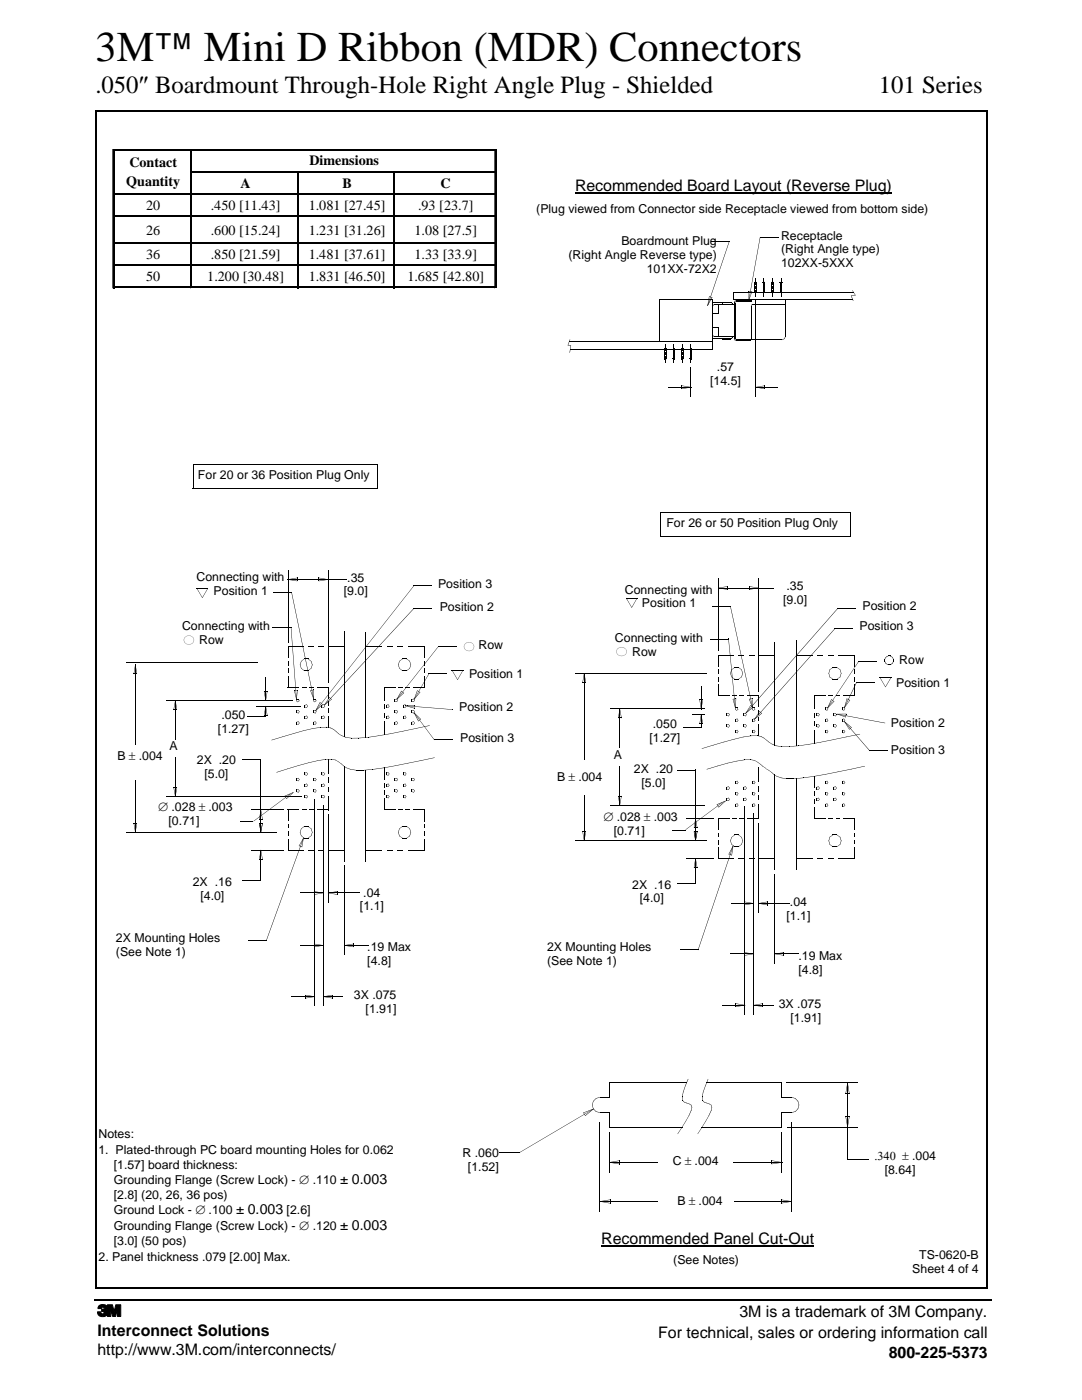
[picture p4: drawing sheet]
<svg xmlns="http://www.w3.org/2000/svg" width="216mm" height="279mm" viewBox="0 0 216 279" stroke-linecap="round" stroke-linejoin="round" font-family="sans-serif">
<defs><g id="words">
<text font-size="8.5" x="19" y="12.1">3M™ Mini D Ribbon (MDR) Connectors</text>
<g font-size="4.9">
<text x="19" y="18.5">.050″ Boardmount Through-Hole Right Angle Plug - Shielded</text>
<text x="175.4" y="18.5">101 Series</text>
</g>
<text font-size="3.5" x="19.5" y="262.7">3M</text>
<g font-size="3.2">
<text x="114.7" y="38.1">Recommended Board Layout (Reverse Plug)</text>
<text x="120" y="248.2">Recommended Panel Cut-Out</text>
<text x="147.6" y="262.8">3M is a trademark of 3M Company.</text>
<text x="19.5" y="266.7">Interconnect Solutions</text>
<text x="131.3" y="267">For technical, sales or ordering information call</text>
<text x="19.5" y="270.5">http://www.3M.com/interconnects/</text>
<text x="177.3" y="271.1">800-225-5373</text>
</g>
<g font-size="2.8">
<text x="25.8" y="33.4">Contact</text>
<text x="61.7" y="33">Dimensions</text>
<text x="25.2" y="37">Quantity</text>
<text x="29.2" y="41.9">20</text>
<text x="42.1" y="41.9">.450 [11.43]</text>
<text x="48" y="37.5">A</text>
<text x="61.6" y="41.9">1.081 [27.45]</text>
<text x="68.3" y="37.5">B</text>
<text x="83.4" y="41.9">.93 [23.7]</text>
<text x="87.9" y="37.5">C</text>
<text x="29.2" y="46.8">26</text>
<text x="42.1" y="46.8">.600 [15.24]</text>
<text x="61.6" y="46.8">1.231 [31.26]</text>
<text x="82.7" y="46.8">1.08 [27.5]</text>
<text x="29.2" y="51.7">36</text>
<text x="42.1" y="51.7">.850 [21.59]</text>
<text x="61.6" y="51.7">1.481 [37.61]</text>
<text x="82.7" y="51.7">1.33 [33.9]</text>
<text x="29.2" y="56.1">50</text>
<text x="41.4" y="56.1">1.200 [30.48]</text>
<text x="61.6" y="56.1">1.831 [46.50]</text>
<text x="81.3" y="56.1">1.685 [42.80]</text>
<text x="67.9" y="236.3">± 0.003</text>
<text x="47.1" y="242.3">± 0.003</text>
<text x="67.9" y="245.4">± 0.003</text>
</g>
<g font-size="2.5">
<text x="107" y="42.4">(Plug viewed from Connector side Receptacle viewed from bottom side)</text>
<text x="155.9" y="47.8">Receptacle</text>
<text x="113.5" y="51.7">(Right Angle Reverse type)</text>
<text x="124" y="48.9">Boardmount Plug</text>
<text x="155.9" y="50.6">(Right Angle type)</text>
<text x="155.9" y="53.3">102XX-5XXX</text>
<text x="129.1" y="54.4">101XX-72X2</text>
<text x="141.7" y="76.8">[14.5]</text>
<text x="143.1" y="74">.57</text>
<text x="39.5" y="95.6">For 20 or 36 Position Plug Only</text>
<text x="133" y="105.2">For 26 or 50 Position Plug Only</text>
<text x="39.2" y="116">Connecting with</text>
<text x="42.6" y="118.7">Position 1</text>
<text x="68.6" y="118.8">[9.0]</text>
<text x="69.3" y="116.1">.35</text>
<text x="87.4" y="117.4">Position 3</text>
<text x="124.7" y="118.5">Connecting with</text>
<text x="157" y="117.8">.35</text>
<text x="36.3" y="125.7">Connecting with</text>
<text x="87.7" y="121.9">Position 2</text>
<text x="128.1" y="121.2">Position 1</text>
<text x="156.3" y="120.5">[9.0]</text>
<text x="171.5" y="125.6">Position 3</text>
<text x="172.1" y="121.8">Position 2</text>
<text x="39.8" y="128.5">Row</text>
<text x="95.5" y="129.6">Row</text>
<text x="122.7" y="128.2">Connecting with</text>
<text x="126.1" y="130.9">Row</text>
<text x="93.6" y="135.3">Position 1</text>
<text x="178.8" y="137">Position 1</text>
<text x="179.5" y="132.5">Row</text>
<text x="44.2" y="143.6">.050</text>
<text x="91.6" y="141.9">Position 2</text>
<text x="33.8" y="149.7">A</text>
<text x="43.5" y="146.3">[1.27]</text>
<text x="91.8" y="148.1">Position 3</text>
<text x="129.6" y="148">[1.27]</text>
<text x="130.3" y="145.3">.050</text>
<text x="177.7" y="145.1">Position 2</text>
<text x="23.5" y="151.6">B ± .004</text>
<text x="39.3" y="152.4">2X .20</text>
<text x="40.8" y="155.2">[5.0]</text>
<text x="111.2" y="155.9">B ± .004</text>
<text x="122.5" y="151.6">A</text>
<text x="126.5" y="154.3">2X .20</text>
<text x="177.8" y="150.4">Position 3</text>
<text x="31.6" y="161.8">∅ .028 ± .003</text>
<text x="128" y="157">[5.0]</text>
<text x="33.6" y="164.5">[0.71]</text>
<text x="120.4" y="163.9">∅ .028 ± .003</text>
<text x="122.5" y="166.6">[0.71]</text>
<text x="38.5" y="176.9">2X .16</text>
<text x="40" y="179.6">[4.0]</text>
<text x="72.5" y="178.9">.04</text>
<text x="126.1" y="177.3">2X .16</text>
<text x="71.8" y="181.7">[1.1]</text>
<text x="127.7" y="180.1">[4.0]</text>
<text x="156.9" y="183.6">[1.1]</text>
<text x="157.6" y="180.9">.04</text>
<text x="23.1" y="188.1">2X Mounting Holes</text>
<text x="23.1" y="190.8">(See Note 1)</text>
<text x="73.3" y="189.8">.19 Max</text>
<text x="109.2" y="189.8">2X Mounting Holes</text>
<text x="159.3" y="191.7">.19 Max</text>
<text x="73.3" y="192.5">[4.8]</text>
<text x="109.2" y="192.6">(See Note 1)</text>
<text x="159.3" y="194.4">[4.8]</text>
<text x="70.6" y="199.4">3X .075</text>
<text x="72.9" y="202.2">[1.91]</text>
<text x="155.4" y="201.2">3X .075</text>
<text x="157.7" y="203.9">[1.91]</text>
<text x="19.6" y="227.1">Notes:</text>
<text x="19.6" y="230.4">1. Plated-through PC board mounting Holes for 0.062</text>
<text x="22.7" y="233.2">[1.57] board thickness:</text>
<text x="92.3" y="231">R .060</text>
<text x="93.4" y="233.7">[1.52]</text>
<text x="134.2" y="232.5">C ± .004</text>
<text x="174.5" y="231.5">.340 ± .004</text>
<text x="22.7" y="239.2">[2.8] (20, 26, 36 pos)</text>
<text x="22.7" y="236.3">Grounding Flange (Screw Lock) - ∅ .110</text>
<text x="176.5" y="234.3">[8.64]</text>
<text x="22.7" y="245.4">Grounding Flange (Screw Lock) - ∅ .120</text>
<text x="22.7" y="242.3">Ground Lock - ∅ .100</text>
<text x="57.2" y="242.3">[2.6]</text>
<text x="135.2" y="240.4">B ± .004</text>
<text x="19.6" y="251.7">2. Panel thickness .079 [2.00] Max.</text>
<text x="22.7" y="248.4">[3.0] (50 pos)</text>
<text x="183.4" y="251.3">TS-0620-B</text>
<text x="134.3" y="252.2">(See Notes)</text>
<text x="182" y="254">Sheet 4 of 4</text>
</g>
</g></defs>
<g fill="#000">
<path d="M141.5 59.1l.1 .1zM141.5 59.2l-.3 1.8zM142 59.3l.1 .1zM141.5 59.1l.6 .3zM145.5 48.1l.1 .1zM146.4 58.3l.1 1.5zM147 59.9v.1zM149.4 59.9l.1 .1zM150 58.2l-.6 1.7zM149.4 58.1l.1 1.8zM150 58.2h.1zM149.5 58.1l.5 .2z"/>
<path d="M150.5 56.3l.5 .1zM150.6 56.3v.1zM150.6 56.2l.3 .1zM150.7 57.1l.1 .5zM150.7 57.9l.1 1.2zM150.7 55.6l.1 1.2zM150.8 56.3h.2zM151.6 47.4h.1zM151.6 47.4l-2.1 12.6zM152.2 56.3l.5 .1zM152.3 56.2l.3 .1zM152.2 56.3h.2z"/>
<path d="M152.4 57.9l.1 1.2zM152.4 57.1l.1 .5zM152.4 55.6l.1 1.2zM152.5 56.3h.1zM152.6 56.4l.1 1.9zM152.6 56.4h.1zM152.5 56.3h.2zM153.9 56.3l.4 .1zM154 56.2l.3 .1zM154 56.3v.1zM154.1 55.6l.1 1.2zM154.1 57.1l.1 .5z"/>
<path d="M154.1 57.9l.1 1.2zM154.3 56.3v.1zM155.7 56.3v.1zM155.7 56.3l.4 .1zM155.7 56.2l.2 .1zM155.8 57.1l.1 .5zM155.8 55.6l.1 1.2zM155.8 57.9l.1 1.2zM156 56.4l.1 1.9zM155.9 56.3h.2zM169.8 59l.1 .1zM169.8 59h.1z"/>
<path d="M169.8 59.1l.4 .9zM170.1 58l.6 .9zM170.2 60h.1zM169.8 59l.9-.1zM113.3 68.9h.1zM113.7 67.8l-.4 1.1zM113.6 70.4h.1zM113.9 69l-.2 1.4zM113.7 67.7l.1 .1zM113.3 68.8l.6 .2zM131.8 68.2l.9 .1zM132.6 71.6h.4z"/>
<path d="M132.6 68.2l.4 .1zM132.6 71.6l.3 .1zM132.6 71.6h.1zM132.7 71.2l.1 1.3zM132.7 70.4l.1 .5zM132.7 68.8l.1 1.3zM132.9 68.2l1.4 .1zM132.9 71.6v.1zM134.3 71.6h.4zM134.3 68.2l.2 .1zM134.3 71.6l.3 .1zM134.3 71.6h.1z"/>
<path d="M134.4 71.2l.1 1.3zM134.4 70.4l.1 .5zM134.4 68.8l.1 1.3zM134.4 68.2l.3 .1zM134.6 68.2l1.4 .1zM134.6 71.6h.1zM135.9 68.2l.3 .1zM135.9 71.6h.5zM136 76.9l.1 .7zM136 71.6l.3 .1zM136 71.6v.1zM136 77.6h.1z"/>
<path d="M136.1 77.6l1.8-.3zM136.1 70.4l.1 .5zM136.1 68.8l.1 1.3zM136.1 71.2l.1 1.3zM136.1 68.2l.3 .1zM136.3 68.2l1.4 .1zM136.3 71.6v.1zM137.6 68.2l.3 .1zM137.6 71.6h.5zM137.7 71.6l.3 .1zM137.7 71.6h.1zM137.8 71.2l.1 1.3z"/>
<path d="M137.8 70.4l.1 .5zM137.8 68.8l.1 1.3zM137.8 68.2l.3 .1zM136.1 76.9l1.8 .3zM137.9 77.2v.1zM137.9 71.6h.2zM138 68.2l.8 .1zM142 59.3l-.8 1.7zM145.5 48.2l-4.3 12.8zM142.1 68.2l.1 1.5zM142.2 66.8h.1zM142.2 61.1v.1z"/>
<path d="M142.3 60.9v.3zM142.2 62.5l1.2 .1zM142.2 65.4h1.2zM142.3 67.1h.1zM142.2 66.8l.2 .3zM142.3 60.8l.1 .1zM142.3 67v.1zM142.3 60.8h.3zM142.6 67.1v.1zM142.3 67l.3 .2zM142.6 60.7v.1zM143.4 60.7v1.9z"/>
<path d="M143.4 65.4v1.8zM144.1 67.5l.1 .2zM144.1 67.6l1.7 .1zM144.1 60.3l.1 .2zM144.1 60.3l1.7 .1zM145.7 67.6l.1 .1zM145.8 60.3l.1 .1zM145.7 67.6h.2zM145.9 60.4h.1zM145.9 67.4l.1 .1zM146 60.4l.1 .1zM145.9 67.6l.1-.1z"/>
<path d="M146.1 67.4v.1zM146 67.4l.1 .1zM146.1 60.6l.1 .2zM146.1 67.1l.1 .3zM146 60.5l.2 .1zM146.1 67.3l.1 .1zM146.1 67.3v.2zM146.4 67.5h.1zM146.5 60.4v.1zM146.6 60.1l-.1 .4zM146.6 67.9h.1zM146.5 67.6l.2 .2z"/>
<path d="M146.6 60l.1 .1zM146.6 67.8v.1zM146.6 60.1h.1zM146.6 60h.4zM146.7 60.4l.1 .6zM146.7 67l.1 .6zM146.7 67.6l.1 .1zM146.7 60.4h.1zM146.8 67.7l.2 .1zM146.7 60.2l.1 .1zM146.7 60.2h.1zM146.7 60.2l.1 .2z"/>
<path d="M147 68v.1zM146.7 67.8l.3 .3zM147 60.1v.1zM146.8 60.2h.2zM149.7 59.9l.1 .3zM149.7 67.8l.1 .3zM149.8 61.1l.1 .1zM149.9 60.9v.3zM149.9 60.8l.1 .1zM149.9 60.9h.1zM149.9 60.8h.3zM150 59.7l.1 .5z"/>
<path d="M150.2 60.7l.1 .1zM150.7 77.2l.1 .1zM150.8 77.2l1.8-.2zM152.5 77l.1 .6zM152.6 76.9v.1zM150.8 77.2l1.8 .4zM156 67.8v.1zM156.5 67.6h.1zM156 67.8l.5-.2zM156.5 67.6v.1zM156.7 67l.1 .1zM156.7 67.1l-.1 .5z"/>
<path d="M57.5 115.6l1.8 .3zM57.4 115.6l.1 .1zM59.2 115.3l.1 .7zM59.3 115.3v.1zM57.5 115.6l1.8-.2zM63.6 115.3l.1 .7zM63.6 115.9v.1zM63.6 115.9l1.9-.2zM63.6 115.3l1.9 .3zM65.5 115.6v.1zM124.9 119.4l1.1 1.9zM143.3 117.3l1.8 .3z"/>
<path d="M143.3 117.3v.1zM145.1 117l.1 .7zM145.1 117l.1 .1zM143.3 117.3l1.8-.2zM149.5 117l.1 .7zM149.5 117.6v.1zM149.5 117.6l1.8-.2zM149.5 117l1.8 .3zM151.3 117.3l.1 .1zM26.7 134.4l.6 .1zM26.7 134.5h.1zM27 132.6l.1 .1z"/>
<path d="M27 132.7l-.2 1.8zM27 132.7l.3 1.8zM34.9 139.7l.1 .1zM34.9 139.8l-.2 1.8zM52.7 137.9l.6 .1zM52.7 138l.3 1.8zM53 139.8h.1zM53.3 138l-.2 1.8zM53.3 137.9l.1 .1zM57.4 133.4l.1 .8zM57.4 132l.1 .8zM58.7 137.8l.5 1.8z"/>
<path d="M58 125.3l1.2 14.3zM59.3 137.8l-.2 1.8zM59.2 139.8l.2 .3zM59.1 139.9h.1zM59.2 139.5l.4 .1zM59.2 139.5l.1 .1zM59.2 139.5v.4zM58.7 137.8l.7-.1zM59.6 139.6l.1 .3zM59.8 132.7h.1zM60.1 132l-.3 .7zM59.8 132.7l.4 .7z"/>
<path d="M60.1 131.9l.1 .1zM60.1 131.9l.6-.4zM60.3 137.1l.8 .1zM60.7 133.8l.8 .1zM60.7 131.4l.8 .1zM60.1 133.3l.6 .6zM61.5 131.5l.6 .5zM61.5 129.1l1.1 .1zM61.8 137.1l.8 .1zM61.9 137.8l.1 .1zM61.9 137.8l.8 1.7zM61.4 133.8l.7-.5z"/>
<path d="M62 133.4h.1zM62 132l.4 .7zM62.3 132.6l.1 .1zM62.3 132.7l-.3 .7zM62.5 139.8l.3 .3zM62.5 137.7l.2 1.8zM62.5 137.6l.1 .1zM62 137.8l.6-.1zM58.2 118.3l4.4 21.3zM62.6 139.5l.4 .1zM62.5 139.9h.1zM62.6 139.5l.1 .1z"/>
<path d="M62.6 139.5v.4zM62.9 139.6l.2 .3zM63.6 129.1l1.1 .1zM65.7 139.1l-.9 1.6zM65.8 139.1l.3 .5zM77.2 129.1l1.1 .1zM78.8 139.6v.4zM78.8 139.9l.4 .2zM79.2 139.5l1.4-1.2zM79.2 139.4v.1zM78.8 139.6l.4-.1zM79.2 139.5v.1z"/>
<path d="M79.3 129.1l1.2 .1zM79.1 139.5l.3 .3zM79.4 132.7h.1zM79.4 132.7l.4 .7zM79.5 137.1l.8 .1zM79.7 133.4l.6 .5zM79.7 131.9l.1 .1zM79.7 131.9l-.3 .8zM80.1 137.9l-.9 1.6zM80.3 131.4l.9 .1zM80.3 133.8l.9 .1zM79.7 131.9l.7-.4z"/>
<path d="M80.1 137.9l.4 .4zM81 137.1l.8 .1zM81.1 133.8l.7-.4zM81.7 133.4l.1 .1zM81.9 132.7l-.2 .7zM81.1 131.4l.6 .6zM81.7 132l.3 .7zM81.9 132.6l.1 .1zM82.1 139.6l.1 .4zM82.1 139.6h.1zM82.2 139.9l.3 .2zM82.5 139.4l.1 .1z"/>
<path d="M82.2 139.6l.3-.1zM85.6 134.5l-2.9 5.1zM83.8 138.1l-1.1 1.5zM82.6 121.4l-17.8 19.3zM82.6 139.6h.1zM82.5 139.5l.3 .3zM83.2 137.8h.1zM83.2 137.8l-.6 1.8zM83.3 137.8l.5 .4zM84.6 133.4l.1 .8zM84.6 132l.1 .8zM87.4 129l-8.2 10.5z"/>
<path d="M116.2 136.1l.7 .1zM116.2 136.2h.1zM116.5 134.3l.1 .1zM116.5 134.4l-.2 1.8zM116.5 134.4l.3 1.8zM127.1 119.3l-1 2zM139.6 139.6l.7 .1zM139.6 139.7l.3 1.8zM140.2 139.6l.1 .1zM143.3 133.7l.1 .8zM143.3 135.1l.1 .8zM145.3 127.5l1.5 13.8z"/>
<path d="M145.7 134.4h.1zM145.7 134.4l.3 .7zM146 135.1l.6 .5zM145.9 133.6l.1 .1zM145.9 133.6l-.2 .8zM146.2 138.8l.8 .1zM146.2 139.5l.1 .1zM146.2 139.6l.6 1.7zM146.6 133.2h.8zM146.6 135.5l.8 .1zM146 133.6l.6-.4zM146.9 139.4v.1z"/>
<path d="M146.3 139.5h.6zM147.3 135.5l.7-.4zM147.4 130.8l1.1 .1zM147.6 138.8l.8 .1zM147.9 135.1h.1zM148.1 134.4l-.1 .7zM147.4 133.2l.6 .5zM147.9 133.7l.3 .7zM148.1 134.3l.1 .1zM149.4 130.8l1.1 .1zM149.5 139.5v.1zM149.5 139.6l.7 1.6z"/>
<path d="M149.5 139.5l.6-.1zM163.1 130.8l1.1 .1zM165.2 130.8l1.1 .1zM165.4 138.8l.8 .1zM165.3 134.4h.1zM165.3 134.4l.3 .7zM165.6 135.1l.6 .5zM165.5 133.6h.1zM165.5 133.6l-.1 .8zM165.9 139.5v.1zM165.9 139.6l-.7 1.7zM166.2 133.1l.8 .1z"/>
<path d="M166.2 135.5l.8 .1zM165.6 133.6l.6-.4zM165.9 139.6l.5 .4zM166.9 138.8l.7 .1zM167 135.5l.6-.4zM167.1 121.4l-18.3 21zM167.6 135.1l.1 .1zM167.8 134.4l-.2 .7zM167 133.2l.6 .5zM167.6 133.6l.3 .8zM167.8 134.3l.1 .1zM169 139.4v.1z"/>
<path d="M169 139.5l-.6 1.7zM169.6 139.7v.1zM169 139.4l.5 .4zM170.5 135.1l.1 .8zM170.5 133.7l.1 .8zM170.9 136.1l.1 .1zM176.5 132h.1zM176.5 131.6l.1 .4zM176.5 131.6l.1 .1zM176.7 131.2l-.1 .4zM176.7 132.4h.1zM176.5 132l.2 .3z"/>
<path d="M176.7 131.2v.1zM176.7 131.2l.2-.1zM176.8 131.1h.1zM176.8 131h.4zM176.9 132.4v.1zM176.7 132.3l.2 .2zM177.2 130.9l.4 .1zM177.2 132.6l.4 .1zM177.2 130.9h.1zM177.3 132.6v.1zM176.9 132.4l.3 .3zM177.6 130.9v.1z"/>
<path d="M177.6 130.9l.3 .2zM177.5 132.7h.1zM178 131v.1zM177.9 132.4l.1 .1zM177.6 132.6l.4-.1zM177.9 131.1l.3 .1zM178.1 131.2h.1zM178.1 131.3l.2 .3zM178.1 132.3v.1zM177.9 132.5l.3-.1zM178.2 131.6l.1 .4zM178.2 131.6h.1z"/>
<path d="M178.2 131.9l.1 .1zM178.2 132v.4zM34.6 141.5l.7 .1zM34.6 157.1l.7 .1zM34.6 141.6h.1zM34.6 157.2l.3 1.8zM34.9 159h.1zM35.2 157.2l-.2 1.8zM34.9 139.8l.3 1.8zM35.2 157.1l.1 .1zM52.7 142.7l.7 .1zM52.7 142.7v.1z"/>
<path d="M53 140.9h.1zM53 140.9l-.3 1.8zM53 140.9l.3 1.8zM55.1 154.1l.1 .1zM55.2 154.1l2.2-.7zM56.4 147l.1 .1zM54.2 147.7l2.2-.7zM56.8 158.9h.1zM56.8 158.9l.4 .5zM57.1 159.4l1.4-1.2zM57.4 153.4v.1zM57.3 153.4l.1 .1z"/>
<path d="M57.4 153.4l2.1-.7zM50.6 163.9l7.3-5.4zM58.5 158.1l.1 .1zM56.8 158.8l1.7-.6zM58.5 146.3l.1 .1zM58.6 146.3l.1 .1zM56.4 147l2.2-.7zM59.1 144.1l.1 .4zM59.1 141.8l.1 .5zM59.1 155.4l.1 .4zM59.1 157.6l.1 .5zM59.1 144.1l.1 .1z"/>
<path d="M59.2 144.4l.3 .2zM59.1 141.8l.1 .1zM59.2 142.2l.3 .2zM59.1 155.4h.1zM59.2 155.7l.3 .2zM59.1 157.6l.1 .1zM59.2 158l.3 .2zM59.4 140.1l.3-.2zM59.7 144.3l-.1 .3zM59.7 142l-.1 .3zM59.7 155.6l-.1 .3zM59.7 157.8l-.1 .3z"/>
<path d="M59.5 152.7l.1 .1zM59.5 152.7l2.1-.5zM59.5 144l.1 .1zM59.2 144.1h.3zM59.5 141.7l.1 .1zM59.2 141.8h.3zM59.5 155.3h.1zM59.2 155.4l.3-.1zM59.5 157.5l.1 .1zM59.2 157.6h.3zM59.5 144l.3 .3zM59.5 141.8l.3 .2z"/>
<path d="M59.5 155.3l.3 .3zM59.5 157.6l.3 .2zM60.5 145.8l.1 .1zM60.6 145.8v.1zM58.6 146.3l2-.5zM60.8 142.9l.1 .5zM60.8 140.7l.1 .4zM60.8 154.2l.1 .5zM60.8 156.5l.1 .4zM60.8 158.8l.1 .4zM60.8 142.9l.1 .1zM60.9 143.3l.3 .2z"/>
<path d="M60.8 140.7l.1 .1zM60.9 141.1l.3 .1zM60.8 154.2l.1 .1zM60.9 154.6l.3 .2zM60.8 156.5l.1 .1zM60.9 156.8l.3 .2zM60.8 158.8h.1zM60.9 159.1l.3 .2zM61.4 143.1l-.2 .3zM61.4 140.9l-.2 .3zM61.4 154.4l-.2 .3zM61.4 156.7l-.2 .3z"/>
<path d="M61.4 159l-.2 .3zM61.2 142.8l.1 .1zM60.8 142.9h.4zM61.2 140.6l.1 .1zM60.8 140.7h.4zM61.2 154.1l.1 .1zM60.8 154.2h.4zM61.2 156.4l.1 .1zM60.8 156.5h.4zM61.2 158.7l.1 .1zM60.8 158.8h.4zM61.2 142.9l.2 .2z"/>
<path d="M61.2 140.7l.2 .2zM61.2 154.2l.2 .2zM61.2 156.5l.2 .2zM61.2 158.7l.2 .3zM61.6 152.2v.1zM61.5 152.2l.1 .1zM61.6 152.2l1.8-.4zM62.4 145.4h.1zM60.6 145.8l1.8-.4zM62.5 144.1l.1 .4zM62.5 141.8l.1 .5zM62.5 157.6l.1 .5z"/>
<path d="M62.5 155.4l.1 .4zM62.5 144.1l.1 .1zM62.6 144.4l.3 .2zM62.5 141.8l.1 .1zM62.6 142.2l.3 .2zM62.5 157.6l.1 .1zM62.6 158l.3 .2zM62.5 155.4h.1zM62.6 155.7l.3 .2zM62.8 140.1l.3-.2zM63.1 144.3l-.2 .3zM63.1 142l-.2 .3z"/>
<path d="M63.1 157.8l-.2 .3zM63.1 155.6l-.2 .3zM62.9 144l.1 .1zM62.5 144.1h.4zM62.9 141.7l.1 .1zM62.5 141.8h.4zM62.9 157.5l.1 .1zM62.5 157.6h.4zM62.9 155.3h.1zM62.5 155.4l.4-.1zM63 141.8l1.4-1.2zM82.6 116.9l-19.6 24.9z"/>
<path d="M62.9 141.8l.1 .1zM62.9 144l.2 .3zM62.9 141.8l.2 .2zM62.9 157.6l.2 .2zM62.9 155.3l.2 .3zM63.3 151.8h.1zM63.4 151.8l1.6-.2zM63.8 140.1l.1 .1zM63.8 140.2l-.8 1.6zM64 145.1v.1zM62.4 145.4l1.6-.2zM64.2 142.9l.1 .5z"/>
<path d="M64.2 140.7l.1 .4zM64.2 156.5l.1 .4zM64.2 154.2l.1 .5zM64.2 158.8l.1 .4zM64.2 142.9l.1 .1zM64.3 143.3l.3 .2zM64.2 140.7l.1 .1zM64.3 141.1l.3 .1zM64.2 156.5l.1 .1zM64.3 156.8l.3 .2zM64.2 154.2l.1 .1zM64.3 154.6l.3 .2z"/>
<path d="M64.2 158.8h.1zM64.3 159.1l.3 .2zM63.9 140.2l.4 .4zM64.8 143.1l-.2 .3zM64.8 140.9l-.2 .3zM64.8 156.7l-.2 .3zM64.8 154.4l-.2 .3zM64.8 159l-.2 .3zM64.6 142.8l.1 .1zM64.2 142.9h.4zM64.6 140.6l.1 .1zM64.2 140.7h.4z"/>
<path d="M64.6 156.4l.1 .1zM64.2 156.5h.4zM64.6 154.1l.1 .1zM64.2 154.2h.4zM64.6 158.7l.1 .1zM64.2 158.8h.4zM64.7 140.7l1.4-1.1zM64.6 142.9l.3 .2zM64.6 140.7l.3 .2zM64.6 156.5l.3 .2zM64.6 154.2l.3 .2zM64.6 158.7l.3 .3z"/>
<path d="M64.9 151.5l.1 .1zM64.9 151.5l1.3 .1zM64 145.1l1.2 .1zM65.4 155.2l.1 1zM65.4 157l.1 1zM65.4 140l.1 .8zM65.4 141.5l.1 .8zM66 145.2v.1zM65.2 145.1l.8 .2zM66.2 151.5l.8 .1zM66.6 145.5v.1zM66 145.2l.6 .4z"/>
<path d="M67 151.7l.5 .4zM66.6 145.6l.5 .4zM67.1 146l.5 .4zM67.6 152l.4 .4zM68 152.4l.6 .4zM68.2 146.7v.2zM67.6 146.4l.6 .5zM68.6 152.8l.5 .5zM69 147.1v.1zM68.2 146.8l.8 .3zM69.2 153.2l.8 .4zM70 153.5l1.1 .2z"/>
<path d="M69 147.1l1.1 .2zM71 153.7l1.6 .1zM70.1 147.3h1.5zM72.6 153.7l1.8-.2zM71.6 147.3l1.8-.2zM73.4 147.1l.1 .1zM74.4 153.5v.1zM75.5 146.8l.1 .1zM76.5 153.2l.1 .1zM76.5 153.2v.1zM76.5 153.2l2.4-.3zM76.6 157.8l.1 .8z"/>
<path d="M76.6 156.3l.1 .8zM76.6 142.3l.1 .9zM76.6 140.5l.1 1zM77 156.5l.1 .4zM77 158.8l.1 .4zM77 154.2l.1 .5zM77 142.9l.1 .5zM77 140.7l.1 .4zM77 156.5l.1 .1zM77.1 156.8l.3 .2zM77 158.8h.1zM77.1 159.1l.3 .2z"/>
<path d="M77 154.2l.1 .1zM77.1 154.6l.3 .2zM77 142.9l.1 .1zM77.1 143.3l.3 .2zM77 140.7l.1 .1zM77.1 141.1l.3 .1zM77.6 156.7l-.1 .3zM77.6 159l-.1 .3zM77.6 154.4l-.1 .3zM77.6 143.1l-.1 .3zM77.6 140.9l-.1 .3zM77.4 156.4l.1 .1z"/>
<path d="M77.1 156.5h.4zM77.4 158.7l.1 .1zM77.1 158.8h.4zM77.4 154.1l.1 .1zM77.1 154.2h.4zM77.4 142.8l.1 .1zM77.1 142.9h.4zM77.4 140.6l.1 .1zM77.1 140.7h.4zM77.4 156.5l.3 .2zM77.4 158.7l.3 .3zM77.4 154.2l.3 .2z"/>
<path d="M77.4 142.9l.3 .2zM77.4 140.7l.3 .2zM77.9 146.4v.1zM77.9 146.4l.1 .1zM75.5 146.8l2.4-.3zM78.8 155.4v.4zM78.8 157.6v.5zM78.8 144.1v.4zM78.8 141.9v.4zM78.8 155.7l.4 .2zM78.8 157.6v.1zM78.8 158l.4 .2z"/>
<path d="M78.8 144.1v.1zM78.8 144.4l.4 .2zM78.8 141.8v.1zM78.8 142.2l.4 .2zM78.8 152.8l.1 .1zM78.8 152.8l2.6-.4zM79.3 155.6l-.1 .3zM79.3 157.8l-.1 .3zM79.3 144.3l-.1 .3zM79.3 142l-.1 .3zM79.3 139.8l-.1 .3zM78.8 155.4l.4-.1z"/>
<path d="M79.2 157.5v.1zM78.8 157.6h.4zM79.2 144v.1zM78.8 144.1h.4zM79.2 141.7v.1zM78.8 141.8h.4zM79.1 155.3l.3 .3zM79.1 157.6l.3 .2zM79.1 144l.3 .3zM79.1 141.8l.3 .2zM80.3 145.9l.1 .1zM80.4 145.9l.1 .1z"/>
<path d="M77.9 146.4l2.5-.4zM80.4 154.2l.1 .5zM80.4 156.5l.1 .4zM80.4 158.8l.1 .4zM80.4 143l.1 .4zM80.4 140.7l.1 .4zM80.4 154.2l.1 .1zM80.5 154.6l.3 .2zM80.4 156.5l.1 .1zM80.5 156.8l.3 .2zM80.4 158.8h.1zM80.5 159.1l.3 .2z"/>
<path d="M80.4 142.9l.1 .1zM80.5 143.3l.3 .2zM80.4 140.7l.1 .1zM80.5 141.1l.3 .1zM81 154.4l-.1 .3zM81 156.7l-.1 .3zM81 159l-.1 .3zM81 143.1l-.1 .3zM81 140.9l-.1 .3zM80.8 154.1l.1 .1zM80.5 154.2h.4zM80.8 156.4l.1 .1z"/>
<path d="M80.5 156.5h.4zM80.8 158.7l.1 .1zM80.5 158.8h.4zM80.8 142.8l.1 .1zM80.5 142.9h.4zM80.8 140.6l.1 .1zM80.5 140.7h.4zM81 140.8l1.7 .6zM80.8 154.2l.3 .2zM80.8 156.5l.3 .2zM80.8 158.7l.3 .3zM80.8 142.9l.3 .2z"/>
<path d="M80.8 140.7l.3 .2zM81.4 152.3v.1zM81.3 152.3l.1 .1zM81.4 152.3l2.6-.5zM82.1 155.4l.1 .4zM82.1 141.8l.1 .5zM82.1 144.1l.1 .4zM82.1 157.6l.1 .5zM82.1 157.6l.1 .1zM82.2 157.6h.3zM82.1 155.4h.1zM82.2 155.7l.3 .2z"/>
<path d="M82.1 141.8l.1 .1zM82.2 142.2l.3 .2zM82.1 144.1l.1 .1zM82.2 144.4l.3 .2zM82.7 155.6l-.1 .3zM82.7 142l-.1 .3zM82.7 144.3l-.1 .3zM82.7 139.8l-.1 .3zM82.2 158l.3 .2zM82.5 157.5l.1 .1zM82.5 155.3h.1zM82.2 155.4l.3-.1z"/>
<path d="M82.5 141.7l.1 .1zM82.2 141.8h.3zM82.5 144l.1 .1zM82.2 144.1h.3zM82.5 157.6l.3 .2zM82.7 140.8v.6zM82.6 142.2h.1zM82.6 142.3l.9 1.6zM82.5 155.3l.3 .3zM82.5 141.8l.3 .2zM82.5 144l.3 .3zM81 140.8l1.8-.1z"/>
<path d="M82.7 157.8l-.1 .3zM83 145.3v.1zM83 145.3l.1 .1zM80.4 145.9l2.6-.5zM83.5 143.9l.4-.4zM83.4 143.9h.1zM82.6 142.3l1.4 1.2zM84 151.7l.1 .1zM83.9 151.7l.1 .1zM84 151.7l2.7-.4zM85.7 144.8h.1zM83 145.3l2.7-.5z"/>
<path d="M82.6 142.3l4.1 5.3zM86.7 151.2v.1zM81.3 140.8l8.9 .8zM123.3 143.2l.7 .1zM123.3 158.8l.7 .1zM123.3 143.3h.1zM123.3 158.9l.3 1.8zM123.6 141.4l.1 .1zM123.6 141.5l-.2 1.8zM123.6 141.5l.4 1.8zM124 158.8v.1zM139.6 144.4l.7 .1z"/>
<path d="M139.6 144.4l.1 .1zM139.9 141.5h.1zM140.2 139.7l-.2 1.8zM139.9 142.6h.1zM139.9 142.6l-.2 1.8zM140 149.4h.1zM140.1 149.4l2.2-.7zM139.9 142.6l.3 1.8zM141 153.5l.1 .1zM141 153.5l2.2-.7zM142.3 148.7v.1zM142.2 148.7l.1 .1z"/>
<path d="M142.3 148.7l2.1-.7zM143.2 152.8l.1 .1zM143.2 152.8v.1zM143.2 152.8l2-.5zM144.4 148l.1 .1zM144.4 148l2.1-.5zM144.7 159.8l.1 .1zM143 160.5l1.8-.6zM145 157.1l.1 .4zM145 159.3l.1 .5zM145 144.6l.1 .5zM145 142.5l.1 .3z"/>
<path d="M145 157.4l.4 .2zM145 159.3v.1zM145 159.7l.4 .2zM145 144.6v.1zM145 145l.4 .2zM145 142.4v.1zM145 142.7l.4 .2zM145.2 152.3h.1zM145.2 152.3l1.8-.4zM145.6 157.2l-.2 .4zM145.6 159.5l-.2 .3zM145.6 144.8l-.2 .4z"/>
<path d="M145.6 142.6l-.2 .3zM145 157.1l.4-.1zM145.4 159.2v.1zM145 159.3h.4zM145.4 144.5v.1zM145 144.6h.4zM145.4 142.3v.1zM145 142.4h.4zM145.4 157l.2 .2zM145.4 159.3l.2 .2zM145.4 144.6l.2 .2zM145.4 142.4l.2 .2z"/>
<path d="M146.5 147.5v.1zM146.4 147.5l.1 .1zM146.5 147.5l1.8-.4zM146.7 141.2v.4zM146.8 139.4l-.1 1.9zM146.7 155.9l.1 .5zM146.7 158.2l.1 .4zM146.7 145.8l.1 .4zM146.7 143.5l.1 .5zM146.7 155.9v.1zM146.7 156.3l.4 .2zM146.7 158.2v.1z"/>
<path d="M146.7 158.6l.4 .2zM146.7 145.8v.1zM146.7 146.1l.4 .2zM146.7 143.5v.1zM146.7 143.9l.4 .2zM146.7 141.2h.1zM146.7 141.2l.5 .1zM146.7 141.6l.3 .2zM147 151.8l.1 .1zM147 151.8v.1zM147 151.8l1.6-.1zM147.3 156.1l-.2 .4z"/>
<path d="M147.3 158.4l-.2 .3zM147.3 146l-.2 .3zM147.3 143.7l-.2 .3zM147.1 155.8l.1 .1zM146.7 155.9h.4zM147.1 158.1l.1 .1zM146.7 158.2h.4zM147.1 145.7l.1 .1zM146.7 145.8h.4zM147.1 143.4l.1 .1zM146.7 143.5h.4zM147.1 141.2l.2 .4z"/>
<path d="M147.1 155.9l.2 .2zM147.1 158.2l.2 .2zM147.1 145.7l.2 .3zM147.1 143.5l.2 .2zM147 141.8l.3-.2zM148.3 147v.1zM148.2 147l.1 .1zM148.3 147l1.6-.1zM148.4 157.1v.4zM148.4 159.3v.5zM148.4 144.6v.5zM148.4 142.4v.4z"/>
<path d="M148.4 157.4l.4 .2zM148.4 159.3v.1zM148.4 159.7l.4 .2zM148.4 144.6v.1zM148.4 145l.4 .2zM148.4 142.4v.1zM148.4 142.7l.4 .2zM148.6 151.6v.1zM148.6 151.6l1.2 .1zM148.9 157.2l-.1 .4zM148.9 159.5l-.1 .3zM148.9 144.8l-.1 .4z"/>
<path d="M148.9 142.6l-.1 .3zM148.8 142.3l1.4-1.1zM148.4 157.1l.4-.1zM148.8 159.2v.1zM148.4 159.3h.4zM148.8 144.5v.1zM148.4 144.6h.4zM148.8 142.3v.1zM148.4 142.4h.4zM148.7 157l.3 .2zM148.7 159.3l.3 .2zM148.7 144.6l.3 .2z"/>
<path d="M148.7 142.4l.3 .2zM149.8 140.7l-1 1.6zM149.8 146.8l.1 .1zM149.8 146.8h1.3zM149.8 151.6l.8 .1zM150.1 155.9v.5zM150.1 158.2v.4zM150.1 145.8v.4zM150.1 143.5v.5zM150.1 141.6l.2 .2zM150.1 155.9v.1zM150.1 156.3l.4 .2z"/>
<path d="M150.1 158.2v.1zM150.1 158.6l.4 .2zM150.1 145.8v.1zM150.1 146.1l.4 .2zM150.1 143.5v.1zM150.1 143.9l.4 .2zM150 141.6h.1zM150 139.4l.2 1.8zM145.7 121.1l4.4 20.1zM150.1 141.2l.5 .1zM149.8 140.7l.4 .5zM150.1 141.2h.1z"/>
<path d="M150.1 141.2v.4zM150.3 141.8l.4-.2zM150.6 156.1l-.1 .4zM150.6 158.4l-.1 .3zM150.6 146l-.1 .3zM150.6 143.7l-.1 .3zM150.5 155.8v.1zM150.1 155.9h.4zM150.5 158.1v.1zM150.1 158.2h.4zM150.5 145.7v.1zM150.1 145.8h.4z"/>
<path d="M150.5 143.4v.1zM150.1 143.5h.4zM166.5 125.5l-15.9 18.1zM150.5 143.5l1.5-1.1zM150.5 141.2l.2 .4zM150.6 151.7l.6 .4zM150.4 155.9l.3 .2zM150.4 158.2l.3 .2zM150.4 145.7l.3 .3zM150.4 143.5l.3 .2zM151.1 146.8l.7 .2zM151.2 152.1l.5 .4z"/>
<path d="M151.3 141.7l.1 .8zM151.3 143.2l.1 .8zM151.3 156.8l.1 1.1zM151.3 158.7l.1 1zM151.5 141.9l-.9 1.6zM151.7 152.5l.5 .4zM151.8 146.9v.1zM151.9 146.9l.5 .4zM151.6 141.9l.4 .5zM152.2 152.9l.6 .5zM152.5 147.3v.1zM152.5 147.3l.4 .4z"/>
<path d="M152.9 147.7l.6 .4zM152.8 153.4l.6 .3zM153.5 148.1l.6 .4zM153.4 153.7l.5 .4zM154.1 148.4v.1zM154.1 148.5l.8 .3zM153.9 154.1l.5 .5zM154.9 148.8v.1zM154.9 148.8l1.1 .2zM154.4 154.5l.6 .5zM155 154.9l.9 .4zM156 149h1.5z"/>
<path d="M156.9 155.4l1.6 .1zM155.9 155.2l1.1 .2zM157.5 148.9l1.8-.1zM159.3 148.8v.1zM158.4 155.4l1.9-.2zM160.2 155.2l.1 .1zM161.4 148.5l.1 .1zM161.4 148.5v.1zM161.4 148.5l2.4-.3zM162.3 154.9l.1 .1zM162.4 154.9v.1zM162.5 144l.1 .9z"/>
<path d="M162.5 142.2l.1 1zM162.5 157.9l.1 .9zM162.9 157.1l.1 .4zM162.9 159.3l.1 .5zM162.9 144.6l.1 .5zM162.9 142.4l.1 .4zM162.9 157.1h.1zM163 157.4l.3 .2zM162.9 159.3l.1 .1zM163 159.7l.3 .2zM162.9 144.6l.1 .1zM163 145l.3 .2z"/>
<path d="M162.9 142.4l.1 .1zM163 142.7l.3 .2zM163.5 157.2l-.2 .4zM163.5 159.5l-.2 .3zM163.5 144.8l-.2 .4zM163.5 142.6l-.2 .3zM163.3 157h.1zM163 157.1l.3-.1zM163.3 159.2l.1 .1zM163 159.3h.3zM163.3 144.5l.1 .1zM163 144.6h.3z"/>
<path d="M163.3 142.3l.1 .1zM163 142.4h.3zM163.3 157l.3 .2zM163.3 159.3l.3 .2zM163.3 144.6l.3 .2zM163.3 142.4l.3 .2zM163.7 148.1l.1 .1zM163.7 148.1l2.6-.4zM164.6 155.9l.1 .5zM164.6 158.2l.1 .4zM164.6 143.5l.1 .5zM164.6 141.3l.1 .4z"/>
<path d="M164.6 145.8l.1 .4zM164.6 155.9l.1 .1zM164.7 156.3l.3 .2zM164.6 158.2l.1 .1zM164.7 158.6l.3 .2zM164.6 143.5l.1 .1zM164.7 143.9l.3 .2zM164.6 141.3l.1 .1zM164.7 141.6l.3 .2zM164.6 145.8l.1 .1zM164.7 146.1l.3 .2zM164.7 154.5v.1z"/>
<path d="M164.7 154.5l.1 .1zM162.4 154.9l2.3-.3zM165.2 156.1l-.1 .4zM165.2 158.4l-.1 .3zM165.2 143.7l-.1 .3zM165.2 141.5l-.1 .3zM165.2 146l-.1 .3zM165 155.8l.1 .1zM164.7 155.9h.3zM165 158.1l.1 .1zM164.7 158.2h.3zM165 143.4l.1 .1z"/>
<path d="M164.7 143.5h.3zM165 141.2h.1zM164.7 141.3l.3-.1zM165 145.7l.1 .1zM164.7 145.8h.3zM171.3 132l-6.1 9.3zM166.4 139.9l-1.2 1.4zM165.1 141.2l.1 .1zM165 155.9l.2 .2zM165 158.2l.2 .2zM165 143.5l.2 .2zM165 141.2l.2 .3z"/>
<path d="M165 145.7l.2 .3zM166.3 147.6v.1zM166.2 147.6l.1 .1zM166.3 147.6l2.6-.5zM166.3 157.1l.1 .4zM166.3 159.3l.1 .5zM166.3 144.6l.1 .5zM166.3 142.4l.1 .4zM166.3 157.1h.1zM166.4 157.4l.3 .2zM166.3 159.3l.1 .1zM166.4 159.7l.3 .2z"/>
<path d="M166.3 144.6l.1 .1zM166.4 145l.3 .2zM166.3 142.4l.1 .1zM166.4 142.7l.3 .2zM166.9 157.2l-.1 .4zM166.9 159.5l-.1 .3zM166.9 144.8l-.1 .4zM166.9 142.6l-.1 .3zM166.7 157h.1zM166.3 157.1l.4-.1zM166.7 159.2l.1 .1zM166.3 159.3h.4z"/>
<path d="M166.7 144.5l.1 .1zM166.3 144.6h.4zM166.7 142.3l.1 .1zM166.3 142.4h.4zM166.7 157l.3 .2zM166.7 159.3l.3 .2zM166.7 144.6l.3 .2zM166.7 142.4l.3 .2zM167 142.5l1.7 .7zM167.2 142.5l9.4 1.8zM167.2 154v.1zM167.2 154l.1 .1z"/>
<path d="M164.7 154.5l2.5-.4zM168 158.2l.1 .4zM168 156l.1 .4zM168 145.8l.1 .4zM168 143.5l.1 .5zM168 141.3l.1 .4zM168 158.2l.1 .1zM168.1 158.6l.3 .2zM168 155.9l.1 .1zM168.1 156.3l.3 .2zM168 145.8l.1 .1zM168.1 146.1l.3 .2z"/>
<path d="M168 143.5l.1 .1zM168.1 143.9l.3 .2zM168 141.3l.1 .1zM168.1 141.6l.3 .2zM168.6 158.4l-.2 .3zM168.6 156.1l-.2 .4zM168.6 146l-.2 .3zM168.6 143.7l-.2 .3zM168.6 141.5l-.2 .3zM168.4 158.1v.1zM168 158.2h.4zM168.4 155.8v.1z"/>
<path d="M168 155.9h.4zM168.4 145.7v.1zM168 145.8h.4zM168.4 143.4v.1zM168 143.5h.4zM168 141.3l.4-.1zM168.4 141.2l.1 .1zM170.9 136.1l-2.4 5.2zM169.5 139.7l-1 1.5zM168.5 144l5 5.9zM168.5 144l.9 1.6zM168.4 158.2l.2 .2z"/>
<path d="M168.4 155.9l.2 .2zM168.4 145.7l.2 .3zM168.4 143.5l.2 .2zM168.4 141.2l.2 .3zM168.7 143.1l.1 .1zM168.8 142.5v.6zM168.8 142.5h.1zM167 142.5h1.8zM168.9 147v.1zM168.8 147l.1 .1zM168.9 147l2.7-.4zM169.4 145.5l.5-.3z"/>
<path d="M168.5 144l1.4 1.1zM169.8 153.5h.1zM167.2 154l2.7-.5zM171.6 146.5v.1zM172.5 152.9l.1 .1zM169.8 153.5l2.8-.5zM26.7 164.3h.6zM26.7 164.3l.3 1.8zM27 166.1l.1 .1zM27.3 164.3l-.2 1.8zM51.7 164.3h.7zM51.7 163.4l.7 .1z"/>
<path d="M51.7 171.4l.7 .1zM51.7 164.3l.3 1.8zM51.7 163.4l.1 .1zM51.7 171.4l.1 .1zM52 166.1l.1 .1zM52.3 164.3l-.2 1.8zM52 161.6l.1 .1zM52 161.6l-.2 1.9zM52 169.6l.1 .1zM52 169.7l-.2 1.8zM52.3 164.3h.1zM52 161.7l.3 1.8z"/>
<path d="M52 169.7l.3 1.8zM57.4 166l.1 .8zM57.4 164.5l.1 .8zM59.7 168.8l.5 .3zM59.8 166.1l.1 .1zM59.8 166.1l.4 .7zM60.1 166.8l.6 .5zM60.1 165.3l.1 .1zM60.1 165.4l-.3 .7zM60.2 169l.1 .1zM60.5 167.2l-.2 1.8zM60.3 161.6l.8 .1z"/>
<path d="M60.5 167.2h.1zM60.5 167.2l-7.4 20.5zM60.5 167.2l-.8 1.6zM60.7 164.9l.8 .1zM60.7 167.2l.8 .1zM60.1 165.4l.6-.5zM61.4 167.2l.7-.4zM61.5 169.6l1.1 .1zM61.8 161.6l.8 .1zM62 166.8l.1 .1zM62.3 166.1l-.3 .7zM61.5 164.9l.6 .5z"/>
<path d="M62 165.4l.4 .7zM62.3 166.1h.1zM62.6 177.9l.1 .7zM62.6 178.5l.1 .1zM62.7 178.5l1.8-.3zM63.6 169.6l1.1 .1zM62.7 177.9l1.8 .3zM64.5 178.2h.1zM65.5 178.2l1.8 .3zM65.4 178.2h.1zM67.2 177.9l.1 .7zM67.3 177.9v.1z"/>
<path d="M65.5 178.2l1.8-.2zM77.2 169.6l1.1 .1zM79.3 169.6l1.2 .1zM79.4 166.1l.1 .1zM79.4 166.1l.4 .7zM79.5 161.6l.8 .1zM79.7 166.8l.6 .5zM79.7 165.3l.1 .1zM79.7 165.4l-.3 .7zM80.3 164.8l.9 .1zM80.3 167.2l.9 .1zM79.7 165.3l.7-.4z"/>
<path d="M81 161.6l.8 .1zM81.1 167.3l.7-.4zM81.7 166.8l.1 .1zM81.9 166.1l-.2 .7zM81.1 164.9l.6 .5zM81.7 165.4l.3 .7zM81.9 166.1h.1zM84.6 164.6l.1 .7zM84.6 166l.1 .8zM116.2 165.9l.7 .1zM116.2 166l.3 1.8zM116.5 167.8l.1 .1z"/>
<path d="M116.8 166l-.2 1.8zM116.8 165.9l.1 .1zM123.6 160.7h.1zM124 158.9l-.3 1.8zM138.5 165.9l.6 .1zM138.5 165.1l.6 .1zM138.5 173.1l.6 .1zM138.5 166l.2 1.8zM138.5 165.1v.1zM138.5 173.1v.1zM138.7 167.8l.1 .1zM139.1 166l-.3 1.8z"/>
<path d="M138.7 163.3l.1 .1zM138.7 163.3l-.2 1.9zM138.7 171.3l.1 .1zM138.7 171.3l-.2 1.9zM139.1 165.9v.1zM138.7 163.4l.4 1.8zM138.7 171.4l.4 1.8zM143 160.5l.1 .1zM143 160.6l.4 .5zM143.3 167.7l.1 .7zM143.3 166.2l.1 .8zM143.4 161.1l1.4-1.2z"/>
<path d="M136.8 165.5l7.3-5.4zM145.5 170.4l.5 .3zM145.4 170.4l.1 .1zM145.7 167.8l.1 .1zM145.7 167.8l.3 .7zM146.2 168.8l-.2 1.9zM146 168.5l.6 .5zM145.9 167l.1 .1zM145.9 167.1l-.2 .7zM146.2 163.3l.8 .1zM146.2 168.8h.1zM146.2 168.8l-.7 1.7z"/>
<path d="M146.6 166.6l.8 .1zM146.6 168.9l.8 .1zM146 167.1l.6-.5zM146.7 160.5l.1 .4zM146.7 160.8l.4 .2zM147.3 160.7l-.2 .3zM147.1 160.4h.1zM146.7 160.5l.4-.1zM147.1 160.4l.2 .3zM147.3 168.9l.7-.3zM147.4 171.3l1.1 .1zM147.6 163.3l.8 .1z"/>
<path d="M147.9 168.5l.1 .1zM148.1 167.8l-.1 .7zM147.4 166.6l.6 .5zM147.9 167.1l.3 .7zM148.1 167.7l.1 .1zM149.4 171.3l1.1 .1zM150.1 160.5v.4zM150.1 160.8l.4 .2zM150.6 160.7l-.1 .3zM150.1 160.5l.4-.1zM150.4 160.4l.3 .3zM162.5 159.5l.1 .8z"/>
<path d="M163.1 171.3l1.1 .1zM164.6 160.5l.1 .4zM164.6 160.5h.1zM164.7 160.8l.3 .2zM165.2 160.7l-.1 .3zM165 160.4h.1zM164.7 160.5l.3-.1zM165 160.4l.2 .3zM165.2 171.3l1.1 .1zM165.4 163.3l.8 .1zM165.3 167.8l.1 .1zM165.3 167.8l.3 .7z"/>
<path d="M165.6 168.5l.6 .5zM165.5 167l.1 .1zM165.5 167l-.1 .8zM166.2 166.6h.8zM166.2 169h.8zM165.6 167l.6-.4zM166.9 163.3l.7 .1zM167 169l.6-.4zM167.6 168.5l.1 .1zM167.8 167.8l-.2 .7zM167 166.6l.6 .5zM167.6 167.1l.3 .7z"/>
<path d="M167.8 167.7l.1 .1zM168 160.5l.1 .4zM168 160.5h.1zM168.1 160.8l.3 .2zM168.6 160.7l-.2 .3zM168 160.5l.4-.1zM168.4 160.4l.2 .3zM170.5 166.2l.1 .8zM170.5 167.7l.1 .8zM53.1 187.7h.1zM61 198.6v.6zM61 199.2l1.8-.3z"/>
<path d="M62.6 188.3l.1 .7zM62.6 188.9l.1 .1zM62.7 188.9l1.8-.2zM61 198.6l1.8 .3zM62.8 198.9h.1zM64.5 198.9h.4zM62.7 188.3l1.8 .3zM64.5 188.6l.1 .1zM64.5 198.9l1.8 .3zM66.3 198.6v.6zM66.3 198.6h.1zM64.5 198.9l1.8-.3z"/>
<path d="M68.7 188.6l1.2 .1zM68.7 188.6l1.8 .3zM68.7 188.6v.1zM70.5 188.3l.1 .7zM70.5 188.3l.1 .1zM68.7 188.6l1.8-.2zM146.2 168.8l-6.9 20.8zM148.5 190.1l.1 .6zM148.5 180l.1 .6zM148.5 190.6l.1 .1zM148.5 190.6l1.9-.2zM148.5 180.6h.1z"/>
<path d="M148.5 180.6l1.9-.3zM148.6 190.1l1.8 .2zM150.3 190.3l.1 .1zM148.6 179.9l1.8 .4zM150.3 180.3h.1zM151.3 180.3l1.8 .3zM153.1 179.9l.1 .7zM153.1 179.9l.1 .1zM151.3 180.3l1.8-.3zM154.6 190.3l1.2 .1zM154.6 190.3l1.8 .3zM154.6 190.3v.1z"/>
<path d="M156.4 190.1v.6zM156.4 190.1h.1zM154.6 190.3l1.8-.2zM118.3 219.7l.1 .1zM118.3 219.8l-.1 .7zM118.9 219.2h.1zM118.9 219.2l-.5 .6zM119.7 218.9l1.9 .1zM119.7 218.9l.1 .1zM118.9 219.2l.8-.2zM136.1 218.9l.1 .1zM136.1 218.9l.1 .7z"/>
<path d="M136.2 219.7l.4 .2zM136.3 217.9l.1 .1zM136.3 217.9h.1zM136.3 217.9l-.1 1zM136.6 219.9l.4 .3zM136.7 216.7h.1zM136.7 216.6l.1 .1zM136.7 216.7l-.4 1.2zM137.3 215.3l.1 .1zM137.3 215.3l-.5 1.4zM140.1 218.9l.1 .1zM140.3 217.9l-.1 1z"/>
<path d="M140.1 218.9l.1 .7zM140.3 217.9h.1zM140.3 217.9l.1 .1zM140.7 216.7l-.4 1.2zM140.7 216.6l.1 .1zM140.7 216.7h.1zM141.2 215.4l-.5 1.3zM141.2 215.3l.1 .1zM146.8 200.3l.1 .6zM146.8 200.9h.1zM146.9 200.9l1.8-.2zM146.9 200.3l1.8 .3z"/>
<path d="M148.7 200.6v.1zM150.3 200.6l.4 .1zM150.4 200.6l1.8 .3zM150.3 200.6l.1 .1zM152.1 200.3l.1 .6zM150.3 200.6l1.9-.3zM156 218.9l1.9 .1zM157.9 218.9l.8 .3zM158.6 219.2l.7 .5zM168.8 218.1l.7 .1zM168.7 218.2h.1zM169.1 216.1h.1z"/>
<path d="M116.4 222v.1zM116.4 222.1l.4 .5zM116.8 222.6l1.6-1.2zM118.1 220.5l.1 .1zM118.1 220.5l.3 .8zM118.4 221.3v.1zM116.4 222l2-.7zM103.7 230l14.7-8.6zM118.4 221.3l.6 .5zM119 221.8l.7 .3zM119.7 222l1.9 .1zM119.7 239.7v.1z"/>
<path d="M121.5 231.9l.1 .1zM121.8 239.4v.1zM123.6 231.6l.1 .7zM123.6 231.6l.1 .1zM136 225l-.7 1.3zM136.8 223.7l-.7 1.3zM137 220.1l.5 .2zM137.5 220.3l.4 .3zM137.4 222.6l.1 .1zM137.5 222.6l-.6 1.2zM137.8 220.5h.1zM137.8 220.5l.3 .4z"/>
<path d="M137.9 221.6v.1zM137.9 221.6l-.4 1zM138 221h.1zM138 220.9l.1 .1zM138 221l-.1 .7zM140 225l-.7 1.3zM140.8 223.7l-.7 1.3zM140.2 219.7l.4 .2zM141.4 222.6l-.5 1.2zM140.5 219.9l.5 .3zM141.4 222.6l.1 .1zM141.9 221.6l-.4 1z"/>
<path d="M141 220.1l.5 .2zM141.9 221.6v.1zM142 221l-.1 .7zM141.5 220.3l.4 .3zM142 220.9l.1 .1zM141.8 220.5l.3 .5zM153.9 231.6l.1 .7zM153.9 232.3h.1zM156 222l1.9 .1zM156 231.9l.1 .1zM157.9 239.7l.1 .1zM157.9 222v.1z"/>
<path d="M157.9 222l.8-.1zM159.2 221.3l-.5 .6zM158.7 221.8v.1zM159.2 221.3h.1zM159.4 220.5l-.1 .8zM159.4 220.5h.1zM159.2 219.8l.3 .7zM168.7 222.8l.8 .1zM169.1 224.9l.1 .1zM169.4 222.8l.1 .1zM18.8 259.2h.1v.4h-.1zM121.7 239.4l.1 .7z"/>
<path d="M155.8 239.4l.1 .8zM155.8 240.1l.1 .1z"/>
</g>
<path d="M19 22.2h178M19.1 22.1v234.9M196.9 22.2v235M18.9 257h177.9M18.9 259.4h178.9" fill="none" stroke="#000" stroke-width=".36"/>
<g fill="none" stroke="#000" stroke-width=".2">
<path d="M131.6 59.7h10.5M131.6 59.7v8.6M141.9 48.2h3.7M142.1 59.7v8.6M146.4 58.3h23.9M146.4 59.7h23.8M146.9 59.9h2.9M150.6 56.3v2M150.8 60v19.1M150.9 56.3v2M151.6 47.4h3.7M152.3 56.3v2"/>
<path d="M154 56.3v2M154.3 56.3v2M155.7 56.3v2M156.7 59.7v7.4M113.5 68.2h28.7M113.7 69.7h28.5M132.6 69.6v2M132.9 69.6v2M133.3 77.3h4.6M134.3 69.6v2M134.7 69.6v2M136 69.6v2"/>
<path d="M136.3 69.6v2M137.7 69.6v2M137.9 73.3v5.8M138 69.6v2M142 60.5h4M142 67.5h4M142.5 67.2h4M142.5 60.8h4M146.5 60.4v7.2M146.7 60.7v6.6M146.9 67.8h9.2M146.9 60.2h3.2"/>
<path d="M146.9 68h2.9M149.9 61.1v6.8M150.2 60.8h6.6M150.7 77.3h4.6M54.5 118.3h3.8M57.4 115.7h11.8M57.5 113.8v14.4M65.5 113.8v22.4M82.5 116.9h3.7M124.9 119.4h2.3M131.8 102.3h38M131.8 107h38"/>
<path d="M131.8 102.3v4.7M143.3 117.3h11.1M143.3 115.5v14.4M151.3 115.5v22.4M169.8 102.2v4.8M25.2 132.2h26.2M27 132.6v16M33.1 139.8h25.4M35 139.7v7.9M53 135.3v4.5M54.4 125.3h3.7M57.4 129.1h3.2"/>
<path d="M57.4 137.1h2.3M57.5 129.1v2.2M57.5 134.9v2.3M63.2 137.1h2.3M65.5 137.1v2.2M65.6 129.1h3.1M68.7 126.1v21M73 129.1h3.2M73 126.1v21.1M76.6 137.1h2.3M76.6 137.1v2.6M81.4 129.1h3.3"/>
<path d="M82.4 137.1h2.3M82.5 121.4h3.7M84.6 129.1v2.2M84.6 134.9v2.3M85.5 134.5h3.7M87.4 129.1h3.7M114.7 134.4h26.3M116.6 134.3v17.3M139.9 136.9v4.6M141.8 127.5h3.6M142.1 121h3.7M143.3 130.8h3.1"/>
<path d="M143.3 138.8h2.2M143.3 130.8v2.2M143.3 136.6v2.3M149.1 138.8h2.3M151.3 138.8v2.2M151.5 130.8h3.1M154.6 128.1v20.7M158.9 130.8h3.2M158.9 127.8v21.1M162.5 138.8h2.2M162.5 138.8v2.6M166.6 125.5h3.6"/>
<path d="M167.1 121.4h3.7M167.3 130.8h3.3M168.3 138.8h2.3M170.5 130.8v2.2M170.5 136.6v2.3M170.9 136.2h3.7M171.3 132h3.7M27 155.8v10.3M33.1 159h27.1M35 151.1v7.9M48.4 151.5h3.7M49.4 143h3.6"/>
<path d="M51.2 140.9h9M52 151.4v14.7M53 140.9v2.1M62.8 159.5v41.3M65.5 142.9v2.3M65.5 151.5v2.8M65.5 158.8v2.9M68.7 152.9v19M73 153.6v18.3M76.6 144v2.7M76.6 153.2v2.4M76.6 159.3v2.4"/>
<path d="M86.6 147.7h3.7M116.6 158.8v9M121.8 141.5h18.8M123.7 141.4v7.9M123.7 152.8v7.9M135.1 153.7h3.7M138.1 142.6h2.5M138.8 153.6v14.2M139.9 142.6v2.6h-3.6M151.3 144.6v2.3M151.3 153.2v2.8M154.6 154.6v19"/>
<path d="M158.9 155.4v18.2M162.5 145.7v2.7M162.5 154.9v2.4M173.5 149.8h3.7M25.2 166.1h29.9M48 164h2.5M48.4 175.7h3.7M50.2 161.6h6.4M50.2 169.7h6.4M52 169.6v6.2M57.4 161.6h2.3M57.4 169.7h3.2"/>
<path d="M57.5 161.6v2.3M57.5 167.4v2.3M59.9 178.2h4.6M63.2 161.6h2.3M64.5 160.8v40M65.4 178.2h6.3M65.5 162.5v17.6M65.6 169.7h3.1M68.7 172.8v17.7M73 169.7h3.2M76.6 161.6h2.3M81.4 169.7h3.3"/>
<path d="M82.4 161.6h2.3M84.6 161.6v2.2M84.6 167.5v2.2M114.7 167.8h26.3M121.8 160.7h18.8M134.3 165.7h2.4M135.1 176.3h3.7M136.9 163.3h5.6M136.9 171.3h5.6M138.8 171.3v5M143.3 163.3h2.2M143.3 171.3h3.1"/>
<path d="M143.3 163.3v2.2M143.3 169.2v2.2M148.7 160.8v41.7M149.1 163.3h2.3M150.3 162.2v40.3M151.3 160.5v2.9M151.3 164.2v17.9M151.5 171.3h3.1M154.6 174.5v17.7M158.9 171.3h3.2M162.5 163.3h2.2M162.5 161v2.4"/>
<path d="M167.3 171.3h3.3M168.3 163.3h2.3M170.5 163.3v2.2M170.5 169.2v2.2M49.5 187.7h3.7M58.2 198.9h4.6M59.9 188.7h4.6M64.8 198.9h3.7M69.8 188.7h3.7M135.7 189.6h3.6M145.8 190.4h4.6M145.8 180.3h4.5"/>
<path d="M151.3 180.3h6.3M155.7 190.4h3.7M121.5 216.1h15.5M121.6 216.1v2.9M140.9 216.1h15.2M144.1 200.6h4.6M150.6 200.6h3.7M156 216.1v2.9M157.1 216.1h14.1M169.1 216.1v15.3M99.5 230h4.2M119.7 239.8h11.5"/>
<path d="M119.7 224.1v17.8M121.5 224.9h14.6M121.5 232h9.6M121.6 222v3M121.6 225.9v8.1M140 224.9h16.1M146.4 239.8h11.5M146.4 232h9.6M156 222v3M156 225.9v8.1M157 224.9h14.2M157.9 223.9v18"/>
<path d="M169.1 231.4h4.2"/>
</g>
<path d="M168.9 216.1v2.1M119.7 240h2.1M121.6 231.8h2.1M154 231.8h2M155.9 240h2M168.9 222.9v2.1" fill="none" stroke="#000" stroke-width=".44"/>
<path d="M169.3 216.1v2.1M119.7 239.6h2.1M155.9 239.6h2M169.3 222.9v2.1" fill="none" stroke="#000" stroke-width=".42"/>
<path d="M73.4 147h2.2M121.6 232.1h2.1M154 232.1h2" fill="none" stroke="#000" stroke-width=".4"/>
<path d="M114.7 38.4h63.3M120 248.6h42.5" fill="none" stroke="#000" stroke-width=".23"/>
<path d="M74.4 153.4h2.1M159.3 148.7h2.1M160.3 155.1h2.1" fill="none" stroke="#000" stroke-width=".38"/>
<path d="M22.5 29.7h76.6v27.8h-76.6z" fill="#fff"/>
<g fill="none" stroke="#000" stroke-width=".2">
<path d="M22.5 29.7v27.8M22.9 29.7h76.2M22.9 38.5h76.2M38 30.1v27.4M38.3 34.1h60.8M59.4 34.5v23M78.5 34.5v23M98.7 30.1v27.4M22.9 42.9h76.2M22.9 48.4h76.2M22.9 52.8h76.2M22.9 57.2h76.2"/>
<path d="M38.5 92.7h36.9M38.5 92.7v4.8h36.9M75.4 92.7v4.8"/>
</g>
<path d="M22.7 29.7v27.8M22.9 29.9h76.2M22.9 38.7h76.2M38.2 30.1v27.4M38.3 34.3h60.8M59.5 34.5v23M78.7 34.5v23M98.9 30.1v27.4M22.9 43.1h76.2M22.9 48.6h76.2M22.9 53h76.2M22.9 57.4h76.2" fill="none" stroke="#000" stroke-width=".34"/>
<g fill="#808080">
<path d="M123.1 129.5a1.01 1.01 0 0 1 1.2-.4 1.01 1.01 0 0 1 .7 1l-.2-.5-.4-.3-.4-.1-.7 .3-.3 .6 .3 .5 .7 .3 .7-.3 .3-.6a.98 .98 0 0 1-1.3 .9 .98 .98 0 0 1-.6-1.4z"/>
<path d="M92.7 128.5a1 1 0 0 1 1.1-.4 1 1 0 0 1 .8 1l-.2-.5-.4-.3-.4-.1-.7 .3-.3 .6 .3 .5 .7 .3 .7-.3 .3-.5a.97 .97 0 0 1-1.3 .8 .97 .97 0 0 1-.6-1.4z"/>
<path d="M37 127.1a1.07 1.07 0 0 1 1.7 .6l-.3-.6-.7-.2-.7 .2-.3 .6 .3 .6 .7 .3 .7-.3 .3-.6a.96 .96 0 0 1-1.3 .9 .96 .96 0 0 1-.4-1.5z"/>
</g>
<path d="M39.2 117.4l1.1 1.9zM41.4 117.4l-1 1.9zM90.2 133.8l1.1 1.9zM92.4 133.8l-1.1 1.9zM175.6 135.3l1.1 1.8zM177.8 135.2l-1.1 1.9z" fill="#000"/>
<path d="M39.2 117.4h2.3M90.1 133.8h2.3M175.5 135.2h2.3" fill="none" stroke="#000" stroke-width=".2"/>
<use href="#words"/>
</svg>
